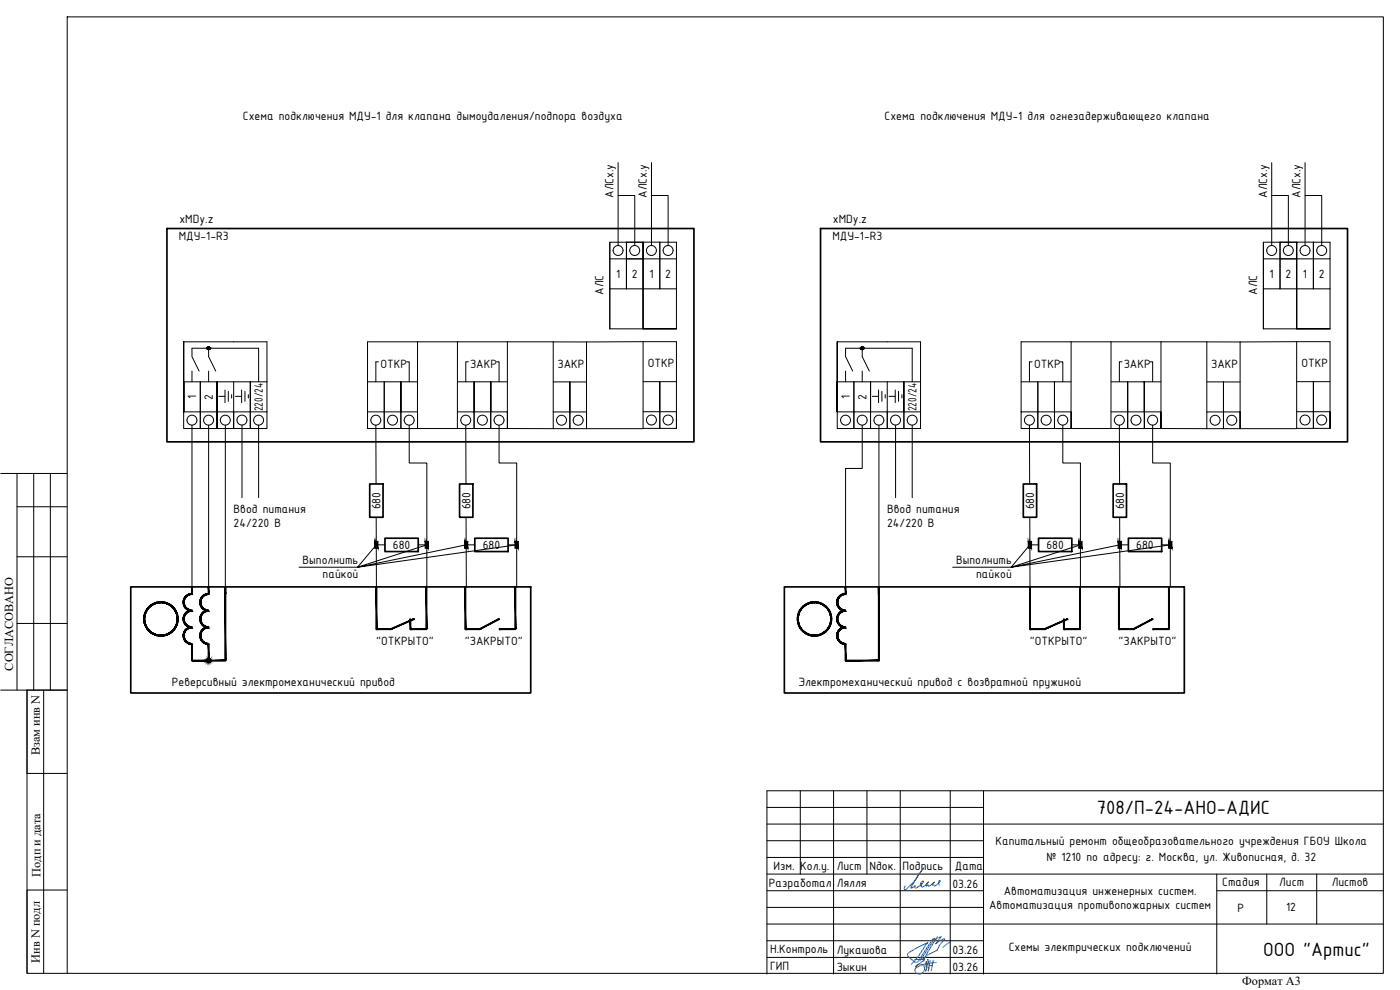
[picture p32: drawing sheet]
<svg xmlns="http://www.w3.org/2000/svg" width="420mm" height="297mm" viewBox="0 0 420 297" stroke-linecap="round" stroke-linejoin="round" font-family="sans-serif">
<defs><g id="words">
<g font-size="6.2">
<text x="329.2" y="244.3">708/П-24-АНО-АДИС</text>
<text x="379.1" y="287">ООО &quot;Артис&quot;</text>
</g>
<g font-size="3.9">
<text x="72.9" y="36">Схема подключения МДУ-1 для клапана дымоудаления/подпора воздуха</text>
<text x="265.5" y="36">Схема подключения МДУ-1 для огнезадерживающего клапана</text>
<text x="184.1" y="59.4" transform="rotate(-90 184.1 59.4)">АЛСx.y</text>
<text x="194.1" y="59.4" transform="rotate(-90 194.1 59.4)">АЛСx.y</text>
<text x="380.3" y="59.4" transform="rotate(-90 380.3 59.4)">АЛСx.y</text>
<text x="390.2" y="59.4" transform="rotate(-90 390.2 59.4)">АЛСx.y</text>
<text x="53.7" y="71.9">МДУ-1-R3</text>
<text x="53.8" y="67">xMDy.z</text>
<text x="249.8" y="71.9">МДУ-1-R3</text>
<text x="250" y="67">xMDy.z</text>
<text x="184.9" y="83.4">1</text>
<text x="189.6" y="83.4">2</text>
<text x="194.9" y="83.4">1</text>
<text x="199.6" y="83.4">2</text>
<text x="381" y="83.4">1</text>
<text x="385.8" y="83.4">2</text>
<text x="391" y="83.4">1</text>
<text x="395.8" y="83.4">2</text>
<text x="181.1" y="88.5" transform="rotate(-90 181.1 88.5)">АЛС</text>
<text x="377.3" y="88.5" transform="rotate(-90 377.3 88.5)">АЛС</text>
<text x="114.2" y="110.3">ОТКР</text>
<text x="141.1" y="110.3">ЗАКР</text>
<text x="167.3" y="110.3">ЗАКР</text>
<text x="194.4" y="110.3">ОТКР</text>
<text x="310.4" y="110.3">ОТКР</text>
<text x="337.2" y="110.3">ЗАКР</text>
<text x="363.5" y="110.3">ЗАКР</text>
<text x="390.6" y="110.3">ОТКР</text>
<text x="58.9" y="119.7" transform="rotate(-90 58.9 119.7)">1</text>
<text x="63.9" y="119.9" transform="rotate(-90 63.9 119.9)">2</text>
<text x="255" y="119.7" transform="rotate(-90 255 119.7)">1</text>
<text x="260" y="119.9" transform="rotate(-90 260 119.9)">2</text>
<text x="78.9" y="123.4" transform="rotate(-90 78.9 123.4)">220/24</text>
<text x="275" y="123.4" transform="rotate(-90 275 123.4)">220/24</text>
<text x="70.1" y="154">Ввод питания</text>
<text x="114.2" y="152.8" transform="rotate(-90 114.2 152.8)">680</text>
<text x="141.2" y="152.8" transform="rotate(-90 141.2 152.8)">680</text>
<text x="266.2" y="154">Ввод питания</text>
<text x="310.3" y="152.8" transform="rotate(-90 310.3 152.8)">680</text>
<text x="337.3" y="152.8" transform="rotate(-90 337.3 152.8)">680</text>
<text x="70.1" y="158.2">24/220 В</text>
<text x="266.2" y="158.2">24/220 В</text>
<text x="117.9" y="164.7">680</text>
<text x="144.9" y="164.7">680</text>
<text x="314" y="164.7">680</text>
<text x="341" y="164.7">680</text>
<text x="90.8" y="169.3">Выполнить</text>
<text x="96.8" y="173.4">пайкой</text>
<text x="286.9" y="169.3">Выполнить</text>
<text x="292.9" y="173.4">пайкой</text>
<text x="112.9" y="193.6">&quot;ОТКРЫТО&quot;</text>
<text x="139.5" y="193.6">&quot;ЗАКРЫТО&quot;</text>
<text x="309.1" y="193.6">&quot;ОТКРЫТО&quot;</text>
<text x="335.7" y="193.6">&quot;ЗАКРЫТО&quot;</text>
<text x="51.6" y="205.9">Реверсивный электромеханический привод</text>
<text x="239.6" y="205.9">Электромеханический привод с возвратной пружиной</text>
<text x="298.7" y="253.4">Капитальный ремонт общеобразовательного учреждения ГБОУ Школа</text>
<text x="232.2" y="260.9">Изм. Кол.у.</text>
<text x="251.1" y="260.9">Лист</text>
<text x="260.9" y="260.9">Nдок.</text>
<text x="270.8" y="260.9">Подпись</text>
<text x="286.6" y="260.9">Дата</text>
<text x="314" y="258.4">№ 1210 по адресу: г. Москва, ул. Живописная, д. 32</text>
<text x="230.8" y="266.1">Разработал</text>
<text x="251.1" y="266">Лялля</text>
<text x="285.8" y="266.3">03.26</text>
<text x="301.2" y="268.5">Автоматизация инженерных систем.</text>
<text x="366.8" y="265.9">Стадия</text>
<text x="383.9" y="265.9">Лист</text>
<text x="399.7" y="265.9">Листов</text>
<text x="296.9" y="272.7">Автоматизация противопожарных систем</text>
<text x="371.4" y="273.7">Р</text>
<text x="386" y="273.2">12</text>
<text x="231.1" y="286.1">Н.Контроль</text>
<text x="251.1" y="286.2">Лукашова</text>
<text x="285.8" y="286.3">03.26</text>
<text x="302.7" y="285.4">Схемы электрических подключений</text>
<text x="231.1" y="291.1">ГИП</text>
<text x="251.1" y="291.2">Зыкин</text>
<text x="285.8" y="291.3">03.26</text>
</g>
<g font-size="3.7">
<text x="4" y="201.2" transform="rotate(-90 4 201.2)">СОГЛАСОВАНО</text>
<text x="11.9" y="226.6" transform="rotate(-90 11.9 226.6)">Взам инв N</text>
<text x="12.1" y="263" transform="rotate(-90 12.1 263)">Подп и дата</text>
<text x="11.9" y="288.8" transform="rotate(-90 11.9 288.8)">Инв N подл</text>
<text x="372.8" y="295.6">Формат А3</text>
</g>
</g></defs>
<!-- layer: 0 -->
<g fill="#000" stroke="#000" stroke-width=".3">
<path d="M62.5 104.1h.2zM62.5 104.9h.2zM258.7 104.1h.1zM258.7 104.9h.1z"/>
<path d="M62.5 104.1h.2zM62.5 104.1h.2z"/>
<path d="M62.5 104.1h.3zM62.4 104.1h.4z"/>
<path d="M62.5 104.9h.2zM62.5 104.9h.2z"/>
<path d="M62.4 104.1h.4zM62.4 104.1h.4z"/>
<path d="M62.4 104.9h.4zM62.4 104.9h.3z"/>
<path d="M62.4 104.1l.4 .1zM62.4 104.2h.4z"/>
<path d="M62.4 104.8h.4zM62.4 104.8l.4 .1z"/>
<path d="M62.4 104.2h.5zM62.3 104.2h.6z"/>
<path d="M62.4 104.8h.4zM62.4 104.8h.4z"/>
<path d="M62.3 104.2h.6zM62.3 104.2h.6z"/>
<path d="M62.3 104.8h.6zM62.3 104.8h.5z"/>
<path d="M62.3 104.2l.6 .1zM62.3 104.2l.6 .1z"/>
<path d="M62.3 104.8h.6zM62.3 104.8h.6z"/>
<path d="M62.3 104.3h.6zM62.3 104.3h.6z"/>
<path d="M62.3 104.7h.6zM62.3 104.7l.6 .1z"/>
<path d="M62.3 104.3h.7zM62.3 104.3h.7z"/>
<path d="M62.3 104.7h.6zM62.3 104.7h.6z"/>
<path d="M62.3 104.3l.7 .1zM62.3 104.3l.7 .1z"/>
<path d="M62.3 104.7h.7zM62.3 104.7h.6z"/>
<path d="M62.2 104.4h.8zM62.2 104.4h.8z"/>
<path d="M62.2 104.4h.8zM62.2 104.4h.8z"/>
<path d="M62.2 104.6h.8zM62.2 104.6h.8z"/>
<path d="M62.2 104.6h.8zM62.2 104.6l.8 .1z"/>
<path d="M62.2 104.4l.8 .1zM62.2 104.4l.8 .1z"/>
<path d="M62.2 104.5h.8zM62.2 104.5h.8z"/>
<path d="M62.2 104.5h.8zM62.2 104.5l.8 .1z"/>
<path d="M258.7 104.1h.2zM258.6 104.1h.3z"/>
<path d="M258.6 104.1h.3zM258.6 104.1h.3z"/>
<path d="M258.6 104.9h.3zM258.6 104.9h.2z"/>
<path d="M258.6 104.1h.4zM258.6 104.1h.4z"/>
<path d="M258.6 104.9h.3zM258.6 104.9h.3z"/>
<path d="M258.6 104.1l.4 .1zM258.6 104.1l.4 .1z"/>
<path d="M258.6 104.8h.4zM258.6 104.8l.3 .1z"/>
<path d="M258.5 104.2h.5zM258.5 104.2h.5z"/>
<path d="M258.5 104.8h.5zM258.5 104.8h.5z"/>
<path d="M258.5 104.2h.6zM258.5 104.2h.6z"/>
<path d="M258.5 104.8h.5zM258.5 104.8h.5z"/>
<path d="M258.5 104.2l.6 .1zM258.5 104.2l.6 .1z"/>
<path d="M258.5 104.8h.6zM258.5 104.8h.5z"/>
<path d="M258.4 104.3h.7zM258.4 104.3h.7z"/>
<path d="M258.4 104.7h.7zM258.4 104.7l.7 .1z"/>
<path d="M258.4 104.3h.7zM258.4 104.3h.7z"/>
<path d="M258.4 104.7h.7zM258.4 104.7h.7z"/>
<path d="M258.4 104.3l.7 .1zM258.4 104.3l.7 .1z"/>
<path d="M258.4 104.7h.7zM258.4 104.7h.7z"/>
<path d="M258.4 104.4h.7zM258.4 104.4h.7z"/>
<path d="M258.4 104.4h.8zM258.4 104.4h.8z"/>
<path d="M258.4 104.6h.7zM258.4 104.6h.7z"/>
<path d="M258.4 104.6h.7zM258.4 104.6l.7 .1z"/>
<path d="M258.4 104.4l.8 .1zM258.4 104.4l.8 .1z"/>
<path d="M258.4 104.5h.8zM258.4 104.5h.8z"/>
<path d="M258.4 104.5h.8zM258.4 104.5l.7 .1z"/>
<path d="M57.2 178.1h.4v.3zM57.2 178.1v.3h.4zM56.7 178.2l.5-.1v.3zM56.7 178.2l.1 .3 .4-.1zM56.3 178.4l.4-.2 .1 .3zM56.3 178.4l.2 .3 .3-.2zM55.9 178.7l.4-.3 .2 .3zM55.9 178.7l.2 .2 .4-.2zM55.9 178.7l.2 .2-.5 .1zM55.6 179l.2 .2 .3-.3zM55.6 179l.2 .2-.5 .2zM55.3 179.4l.3 .1 .2-.3zM55.3 179.4l.3 .1-.5 .3zM55.1 179.8l.3 .1 .2-.4zM55.1 179.8l.3 .1-.4 .3zM55 180.2l.3 .1 .1-.4zM55 180.2l.3 .1-.3 .4zM55.3 180.3l-.3 .4h.3zM55 180.7h.3l-.3 .5zM55.3 180.7l-.3 .5 .3-.1zM55 181.2l.3-.1-.2 .5zM55.3 181.1l-.2 .5 .3-.1zM55.1 181.6l.3-.1-.1 .5zM55.4 181.5l-.1 .5 .3-.1zM55.3 182l.3-.1v.5zM55.6 181.9v.5l.2-.2zM55.6 182.4l.2-.2 .1 .5zM55.8 182.2l.1 .5 .2-.2zM56.1 182.5l.2 .5-.4-.3zM56.1 182.5l.2 .5 .2-.3zM56.5 182.7l.2 .5-.4-.2zM56.5 182.7l.2 .5 .1-.3zM56.8 182.9l.4 .4-.5-.1zM56.8 182.9l.4 .4v-.3zM57.2 183l.4 .4-.4-.1zM57.2 183l.4 .4v-.3z"/>
<path d="M57.5 176.1l.3 2.1v-2.1zM57.5 176.1l.3 2.1h-.3z"/>
<path d="M62.2 178.1h.4v.3zM62.2 178.1v.3h.4zM61.7 178.2l.5-.1v.3zM61.7 178.2l.1 .3 .4-.1zM61.3 178.4l.4-.2 .1 .3zM61.3 178.4l.1 .3 .4-.2zM60.9 178.7l.4-.3 .1 .3zM60.9 178.7l.2 .2 .3-.2zM60.9 178.7l.2 .2-.5 .1zM60.6 179l.2 .2 .3-.3zM60.6 179l.2 .2-.5 .2zM60.3 179.4l.3 .1 .2-.3zM60.3 179.4l.3 .1-.5 .3zM60.1 179.8l.3 .1 .2-.4zM60.1 179.8l.3 .1-.4 .3zM60 180.2l.3 .1 .1-.4zM60 180.2l.3 .1-.3 .4zM60.3 180.3l-.3 .4h.3zM60 180.7h.3l-.3 .5zM60.3 180.7l-.3 .5 .3-.1zM60 181.2l.3-.1-.2 .5zM60.3 181.1l-.2 .5 .3-.1zM60.1 181.6l.3-.1-.1 .5zM60.4 181.5l-.1 .5 .3-.1zM60.3 182l.3-.1v.5zM60.6 181.9v.5l.2-.2zM60.6 182.4l.2-.2 .1 .5zM60.8 182.2l.1 .5 .2-.2zM61.1 182.5l.2 .5-.4-.3zM61.1 182.5l.2 .5 .1-.3zM61.4 182.7l.3 .5-.4-.2zM61.4 182.7l.3 .5 .1-.3zM61.8 182.9l.4 .4-.5-.1zM61.8 182.9l.4 .4v-.3zM62.2 183l.4 .4-.4-.1zM62.2 183l.4 .4v-.3z"/>
<path d="M62.5 176.1l.3 2.1v-2.1zM62.5 176.1l.3 2.1h-.3z"/>
<path d="M67.5 176.1l.3 2.1v-2.1zM67.5 176.1l.3 2.1h-.3z"/>
<path d="M67.5 176.1l.3 22.1v-22.1zM67.5 176.1l.3 22.1h-.3z"/>
<path d="M112.8 176.1l.3 12.7v-12.7zM112.8 176.1l.3 12.7h-.3z"/>
<path d="M139.5 176.1l.3 12.7v-12.7zM139.5 176.1l.3 12.7h-.3z"/>
<path d="M253.3 178.1h.5v.3zM253.3 178.1l.1 .3h.4zM252.9 178.2l.4-.1 .1 .3zM252.9 178.2l.1 .3 .4-.1zM252.4 178.4l.5-.2 .1 .3zM252.4 178.4l.2 .3 .4-.2zM252.1 178.7l.3-.3 .2 .3zM252.1 178.7l.2 .2 .3-.2zM252.1 178.7l.2 .2-.6 .1zM251.7 179l.3 .2 .3-.3zM251.7 179l.3 .2-.5 .2zM251.5 179.4l.2 .1 .3-.3zM251.5 179.4l.2 .1-.4 .3zM251.3 179.8l.3 .1 .1-.4zM251.3 179.8l.3 .1-.4 .3zM251.2 180.2l.3 .1 .1-.4zM251.2 180.2l.3 .1-.4 .4zM251.5 180.3l-.4 .4h.3zM251.1 180.7h.3l-.2 .5zM251.4 180.7l-.2 .5 .3-.1zM251.2 181.2l.3-.1-.2 .5zM251.5 181.1l-.2 .5 .3-.1zM251.3 181.6l.3-.1-.1 .5zM251.6 181.5l-.1 .5 .2-.1zM251.5 182l.2-.1v.5zM251.7 181.9v.5l.3-.2zM251.7 182.4l.3-.2 .1 .5zM252 182.2l.1 .5 .2-.2zM252.3 182.5l.1 .5-.3-.3zM252.3 182.5l.1 .5 .2-.3zM252.6 182.7l.3 .5-.5-.2zM252.6 182.7l.3 .5 .1-.3zM253 182.9l.3 .4-.4-.1zM253 182.9l.3 .4 .1-.3zM253.4 183l.4 .4-.5-.1zM253.4 183l.4 .4v-.3z"/>
<path d="M253.6 176.1l.3 2.1v-2.1zM253.6 176.1l.3 2.1h-.3z"/>
<path d="M263.6 176.1l.3 2.1v-2.1zM263.6 176.1l.3 2.1h-.3z"/>
<path d="M263.6 176.1l.3 22.1v-22.1zM263.6 176.1l.3 22.1h-.3z"/>
<path d="M309 176.1l.3 12.7v-12.7zM309 176.1l.3 12.7h-.3z"/>
<path d="M335.7 176.1l.3 12.7v-12.7zM335.7 176.1l.3 12.7h-.3z"/>
<path d="M53.4 185.7v.6h-.3zM53.1 185.7v.6l.3-.6zM53.4 185.1v.6h-.3zM53.1 185.1v.6l.3-.6zM53.3 184.5l.1 .6h-.3zM53 184.6l.1 .5 .2-.6zM53.1 183.9l.2 .6-.3 .1zM52.8 184l.2 .6 .1-.7zM52.9 183.3l.2 .6-.3 .1zM52.6 183.5l.2 .5 .1-.7zM52.5 182.8l.4 .5-.3 .2zM52.3 183l.3 .5-.1-.7zM52.2 182.3l.3 .5-.2 .2zM51.9 182.5l.4 .5-.1-.7zM51.7 181.8l.5 .5-.3 .2zM51.7 181.8l-.2 .3 .4 .4zM51.2 181.5l.5 .3-.2 .3zM51.2 181.5l-.1 .2 .4 .4zM50.7 181.2l.5 .3-.1 .2zM50.7 181.2l-.2 .2 .6 .3zM50.1 180.9l.6 .3-.2 .2zM50.1 180.9l-.1 .3 .5 .2zM49.5 180.7l.6 .2-.1 .3zM49.5 180.7l-.1 .3 .6 .2zM48.9 180.6l.6 .1-.1 .3zM48.9 180.6v.3l.5 .1zM48.3 180.6h.6v.3zM48.3 180.6v.3h.6zM47.7 180.6h.6v.3zM47.7 180.6v.3h.6zM47.1 180.7l.6-.1v.3zM47.1 180.7v.3l.6-.1zM46.5 180.9l.6-.2v.3zM46.5 180.9l.1 .3 .5-.2zM45.9 181.2l.6-.3 .1 .3zM45.9 181.2l.1 .2 .6-.2zM45.4 181.5l.5-.3 .1 .2zM45.4 181.5l.1 .2 .5-.3zM44.9 181.8l.5-.3 .1 .2zM44.9 181.8l.2 .3 .4-.4zM44.9 181.8l.2 .3-.7 .2zM44.4 182.3l.3 .2 .4-.4zM44.4 182.3l.3 .2-.7 .3zM44 182.8l.3 .2 .4-.5zM44 182.8l.3 .2-.6 .3zM43.7 183.3l.3 .2 .3-.5zM43.7 183.3l.3 .2-.5 .4zM43.5 183.9l.3 .1 .2-.5zM43.5 183.9l.3 .1-.5 .5zM43.8 184l-.5 .5 .3 .1zM43.3 184.5l.3 .1-.4 .5zM43.6 184.6l-.4 .5h.3zM43.2 185.1h.3l-.4 .6zM43.5 185.1l-.4 .6h.3zM43.1 185.7h.3l-.2 .6zM43.4 185.7l-.2 .6h.3zM43.2 186.3h.3l-.2 .7zM43.5 186.3l-.2 .7 .3-.1zM43.3 187l.3-.1-.1 .6zM43.6 186.9l-.1 .6 .3-.1zM43.5 187.5l.3-.1-.1 .7zM43.8 187.4l-.1 .7 .3-.1zM43.7 188.1l.3-.1v.6zM44 188v.6l.3-.1zM44 188.6l.3-.1 .1 .6zM44.3 188.5l.1 .6 .3-.2zM44.4 189.1l.3-.2 .2 .7zM44.7 188.9l.2 .7 .2-.3zM45.1 189.3l.3 .7-.5-.4zM45.1 189.3l.3 .7 .1-.3zM45.5 189.7l.4 .6-.5-.3zM45.5 189.7l.4 .6 .1-.3zM46 190l.5 .5-.6-.2zM46 190l.5 .5 .1-.2zM46.6 190.3l.5 .4-.6-.2zM46.6 190.3l.5 .4v-.3zM47.1 190.4l.6 .4-.6-.1zM47.1 190.4l.6 .4v-.3zM47.7 190.5l.6 .4-.6-.1zM47.7 190.5l.6 .4v-.4zM48.3 190.5l.6 .3-.6 .1zM48.3 190.5l.6 .3v-.3zM48.9 190.5l.6 .2-.6 .1zM48.9 190.5l.6 .2-.1-.3zM49.4 190.4l.7 .1-.6 .2zM49.4 190.4l.7 .1-.1-.2zM50 190.3h.7l-.6 .2zM50 190.3h.7l-.2-.3zM50.5 190h.7l-.5 .3zM50.5 190h.7l-.1-.3zM51.1 189.7l.6-.1-.5 .4zM51.1 189.7l.6-.1-.2-.3zM51.5 189.3l.7-.2-.5 .5zM51.9 188.9l-.4 .4 .7-.2zM51.9 188.9l.6-.3-.3 .5zM52.3 188.5l-.4 .4 .6-.3zM52.3 188.5l.6-.4-.4 .5zM52.6 188l-.3 .5 .6-.4zM52.6 188l.5-.5-.2 .6zM52.8 187.4l-.2 .6 .5-.5zM53.3 187l-.2 .5-.3-.1zM53 186.9l-.2 .5 .5-.4zM53.4 186.3l-.1 .7-.3-.1zM53.1 186.3l-.1 .6 .4-.6z"/>
<path d="M57.2 183.1h.4v.3zM57.2 183.1v.3h.4zM56.7 183.2l.5-.1v.3zM56.7 183.2l.1 .3 .4-.1zM56.3 183.4l.4-.2 .1 .3zM56.3 183.4l.2 .3 .3-.2zM55.9 183.7l.4-.3 .2 .3zM55.9 183.7l.2 .2 .4-.2zM55.9 183.7l.2 .2-.5 .1zM55.6 184l.2 .2 .3-.3zM55.6 184l.2 .2-.5 .2zM55.3 184.4l.3 .1 .2-.3zM55.3 184.4l.3 .1-.5 .3zM55.1 184.8l.3 .1 .2-.4zM55.1 184.8l.3 .1-.4 .4zM55 185.3h.3l.1-.4zM55 185.3h.3l-.3 .4zM55.3 185.3l-.3 .4h.3zM55 185.7h.3l-.3 .5zM55.3 185.7l-.3 .5 .3-.1zM55 186.2l.3-.1-.2 .5zM55.3 186.1l-.2 .5 .3-.1zM55.1 186.6l.3-.1-.1 .5zM55.4 186.5l-.1 .5 .3-.1zM55.3 187l.3-.1v.5zM55.6 186.9v.5l.2-.2zM55.6 187.4l.2-.2 .1 .5zM55.8 187.2l.1 .5 .2-.2zM56.1 187.5l.2 .5-.4-.3zM56.1 187.5l.2 .5 .2-.2zM56.5 187.8l.2 .4-.4-.2zM56.5 187.8l.2 .4 .1-.3zM56.8 187.9l.4 .4-.5-.1zM56.8 187.9l.4 .4v-.3zM57.2 188l.4 .4-.4-.1zM57.2 188l.4 .4v-.3z"/>
<path d="M57.2 188.1h.4v.3zM57.2 188.1v.3h.4zM56.7 188.2l.5-.1v.3zM56.7 188.2l.1 .3 .4-.1zM56.3 188.4l.4-.2 .1 .3zM56.3 188.4l.2 .3 .3-.2zM55.9 188.7l.4-.3 .2 .3zM55.9 188.7l.2 .2 .4-.2zM55.6 189l.3-.3 .2 .2zM55.6 189l.2 .2 .3-.3zM55.6 189l.2 .2-.5 .2zM55.3 189.4l.3 .1 .2-.3zM55.3 189.4l.3 .1-.5 .3zM55.1 189.8l.3 .1 .2-.4zM55.1 189.8l.3 .1-.4 .4zM55 190.3h.3l.1-.4zM55 190.3h.3l-.3 .4zM55.3 190.3l-.3 .4h.3zM55 190.7h.3l-.3 .5zM55.3 190.7l-.3 .5 .3-.1zM55 191.2l.3-.1-.2 .5zM55.3 191.1l-.2 .5 .3-.1zM55.1 191.6l.3-.1-.1 .5zM55.4 191.5l-.1 .5 .3-.1zM55.3 192l.3-.1v.5zM55.6 191.9v.5l.2-.2zM55.6 192.4l.2-.2 .1 .5zM55.8 192.2l.1 .5 .2-.2zM56.1 192.5l.2 .5-.4-.3zM56.1 192.5l.2 .5 .2-.2zM56.5 192.8l.2 .4-.4-.2zM56.5 192.8l.2 .4 .1-.3zM56.8 192.9l.4 .4-.5-.1zM56.8 192.9l.4 .4v-.3zM57.2 193l.4 .4-.4-.1zM57.2 193l.4 .4v-.3z"/>
<path d="M57.6 198.1v.3l10-.3zM57.6 198.4l10-.3v.3z"/>
<path d="M57.5 193.2l.3 5v-5zM57.5 193.2l.3 5h-.3z"/>
<path d="M62.2 183.1h.4v.3zM62.2 183.1v.3h.4zM61.7 183.2l.5-.1v.3zM61.7 183.2l.1 .3 .4-.1zM61.3 183.4l.4-.2 .1 .3zM61.3 183.4l.1 .3 .4-.2zM60.9 183.7l.4-.3 .1 .3zM60.9 183.7l.2 .2 .3-.2zM60.9 183.7l.2 .2-.5 .1zM60.6 184l.2 .2 .3-.3zM60.6 184l.2 .2-.5 .2zM60.3 184.4l.3 .1 .2-.3zM60.3 184.4l.3 .1-.5 .3zM60.1 184.8l.3 .1 .2-.4zM60.1 184.8l.3 .1-.4 .4zM60 185.3h.3l.1-.4zM60 185.3h.3l-.3 .4zM60.3 185.3l-.3 .4h.3zM60 185.7h.3l-.3 .5zM60.3 185.7l-.3 .5 .3-.1zM60 186.2l.3-.1-.2 .5zM60.3 186.1l-.2 .5 .3-.1zM60.1 186.6l.3-.1-.1 .5zM60.4 186.5l-.1 .5 .3-.1zM60.3 187l.3-.1v.5zM60.6 186.9v.5l.2-.2zM60.6 187.4l.2-.2 .1 .5zM60.8 187.2l.1 .5 .2-.2zM61.1 187.5l.2 .5-.4-.3zM61.1 187.5l.2 .5 .1-.2zM61.4 187.8l.3 .4-.4-.2zM61.4 187.8l.3 .4 .1-.3zM61.8 187.9l.4 .4-.5-.1zM61.8 187.9l.4 .4v-.3zM62.2 188l.4 .4-.4-.1zM62.2 188l.4 .4v-.3z"/>
<path d="M62.2 188.1h.4v.3zM62.2 188.1v.3h.4zM61.7 188.2l.5-.1v.3zM61.7 188.2l.1 .3 .4-.1zM61.3 188.4l.4-.2 .1 .3zM61.3 188.4l.1 .3 .4-.2zM60.9 188.7l.4-.3 .1 .3zM60.9 188.7l.2 .2 .3-.2zM60.6 189l.3-.3 .2 .2zM60.6 189l.2 .2 .3-.3zM60.6 189l.2 .2-.5 .2zM60.3 189.4l.3 .1 .2-.3zM60.3 189.4l.3 .1-.5 .3zM60.1 189.8l.3 .1 .2-.4zM60.1 189.8l.3 .1-.4 .4zM60 190.3h.3l.1-.4zM60 190.3h.3l-.3 .4zM60.3 190.3l-.3 .4h.3zM60 190.7h.3l-.3 .5zM60.3 190.7l-.3 .5 .3-.1zM60 191.2l.3-.1-.2 .5zM60.3 191.1l-.2 .5 .3-.1zM60.1 191.6l.3-.1-.1 .5zM60.4 191.5l-.1 .5 .3-.1zM60.3 192l.3-.1v.5zM60.6 191.9v.5l.2-.2zM60.6 192.4l.2-.2 .1 .5zM60.8 192.2l.1 .5 .2-.2zM61.1 192.5l.2 .5-.4-.3zM61.1 192.5l.2 .5 .1-.2zM61.4 192.8l.3 .4-.4-.2zM61.4 192.8l.3 .4 .1-.3zM61.8 192.9l.4 .4-.5-.1zM61.8 192.9l.4 .4v-.3zM62.2 193l.4 .4-.4-.1zM62.2 193l.4 .4v-.3z"/>
<path d="M62.5 197.8h.2zM62.5 197.8h.2z"/>
<path d="M62.5 197.8l.3 .1zM62.5 197.9h.3z"/>
<path d="M62.5 198.6h.2zM62.5 198.6h.2z"/>
<path d="M62.5 193.2l.3 5v-5zM62.5 193.2l.3 5h-.3z"/>
<path d="M62.5 197.9h.3zM62.4 197.9h.4z"/>
<path d="M62.5 198.6h.3zM62.5 198.6h.2z"/>
<path d="M62.4 197.9h.5zM62.4 197.9h.5z"/>
<path d="M62.4 198.6h.4zM62.4 198.6h.4z"/>
<path d="M62.4 197.9h.5zM62.4 197.9h.5z"/>
<path d="M62.4 198.5h.5zM62.4 198.5l.4 .1z"/>
<path d="M62.4 197.9h.5zM62.3 197.9h.6z"/>
<path d="M62.4 198.5h.5zM62.4 198.5h.5z"/>
<path d="M62.3 197.9l.6 .1zM62.3 197.9l.6 .1z"/>
<path d="M62.3 198.5h.6zM62.3 198.5h.6z"/>
<path d="M62.3 198h.7zM62.3 198h.7z"/>
<path d="M62.3 198.4h.6zM62.3 198.4l.6 .1z"/>
<path d="M62.3 198h.7zM62.3 198h.7z"/>
<path d="M62.3 198.4h.7zM62.3 198.4h.6z"/>
<path d="M62.3 198l.7 .1zM62.3 198l.7 .1z"/>
<path d="M62.3 198.1h.7zM62.3 198.1h.7z"/>
<path d="M62.3 198.3l.7 .1zM62.3 198.3l.7 .1z"/>
<path d="M62.3 198.4h.7zM62.3 198.4h.7z"/>
<path d="M62.2 198.1l.8 .1zM62.2 198.1l.8 .1z"/>
<path d="M62.2 198.2h.8zM62.2 198.2h.8z"/>
<path d="M62.2 198.2l.8 .1zM62.2 198.2l.8 .1z"/>
<path d="M62.2 198.3h.8zM62.2 198.3h.8z"/>
<path d="M62.2 198.3h.8zM62.2 198.3h.8z"/>
<path d="M62.8 198.3l.4-.1-.1 .2zM62.9 198.2h.3zM62.9 198.2l.2-.2 .1 .2zM62.8 198.1l.3-.1zM63 197.8l.1 .2-.3 .1zM63 197.8l-.2 .3zM62.8 197.7l.2 .1-.2 .2zM62.8 197.7v.3zM62.6 197.7h.2l-.1 .3zM62.6 197.7l.1 .3zM62.4 197.7h.2v.3zM62.4 197.7l.2 .3zM62.2 197.8l.2-.1 .1 .3zM62.2 197.8l.3 .2zM62.2 197.8l.2 .2h-.3zM62.1 198h.3zM62.1 198l.3 .1-.3 .1zM62.1 198.2l.3-.1zM62.1 198.2h.3l-.3 .2zM62.1 198.4l.3-.2zM62.1 198.4l.3-.1-.2 .3zM62.4 198.3l-.2 .3zM62.2 198.6l.2-.2v.3zM62.4 198.4v.3zM62.5 198.4l.1 .4-.2-.1zM62.5 198.4l.1 .4zM62.6 198.5l.2 .2-.2 .1zM62.6 198.5l.2 .2zM62.7 198.4l.3 .2-.2 .1zM62.7 198.4l.3 .2zM62.8 198.4h.3l-.1 .2zM62.8 198.3l.3 .1z"/>
<path d="M113 188.6v.3l4.3-.3zM113 188.9l4.3-.3v.3z"/>
<path d="M117.2 188.6l.1 .3 7-3.3zM117.3 188.9l7-3.3 .1 .3z"/>
<path d="M123.1 188.6v.3l4.9-.3zM123.1 188.9l4.9-.3v.3z"/>
<path d="M123 185.7l.3 3.1v-3.1zM123 185.7l.3 3.1h-.3z"/>
<path d="M127.8 176.1v12.7h.3zM127.8 176.1h.3v12.7z"/>
<path d="M139.7 188.6v.3l4.3-.3zM139.7 188.9l4.3-.3v.3z"/>
<path d="M143.9 188.6l.1 .3 5.8-3.3zM144 188.9l5.8-3.3 .1 .3z"/>
<path d="M149.8 188.6v.3l4.9-.3zM149.8 188.9l4.9-.3v.3z"/>
<path d="M154.5 176.1v12.7h.3zM154.5 176.1h.3v12.7z"/>
<path d="M249.6 185.7v.6h-.3zM249.3 185.7v.6l.3-.6zM249.6 185.1v.6h-.3zM249.3 185.1v.6l.3-.6zM249.4 184.5l.2 .6h-.3zM249.2 184.6l.1 .5 .1-.6zM249.3 183.9l.1 .6-.2 .1zM249 184l.2 .6 .1-.7zM249 183.3l.3 .6-.3 .1zM248.7 183.5l.3 .5v-.7zM248.7 182.8l.3 .5-.3 .2zM248.4 183l.3 .5v-.7zM248.3 182.3l.4 .5-.3 .2zM248.1 182.5l.3 .5-.1-.7zM247.9 181.8l.4 .5-.2 .2zM247.9 181.8l-.2 .3 .4 .4zM247.4 181.5l.5 .3-.2 .3zM247.4 181.5l-.2 .2 .5 .4zM246.8 181.2l.6 .3-.2 .2zM246.8 181.2l-.1 .2 .5 .3zM246.3 180.9l.5 .3-.1 .2zM246.3 180.9l-.1 .3 .5 .2zM245.7 180.7l.6 .2-.1 .3zM245.7 180.7l-.1 .3 .6 .2zM245.1 180.6l.6 .1-.1 .3zM245.1 180.6l-.1 .3 .6 .1zM244.4 180.6h.7l-.1 .3zM244.4 180.6v.3h.6zM243.8 180.6h.6v.3zM243.8 180.6l.1 .3h.5zM243.2 180.7l.6-.1 .1 .3zM243.2 180.7l.1 .3 .6-.1zM242.6 180.9l.6-.2 .1 .3zM242.6 180.9l.1 .3 .6-.2zM242 181.2l.6-.3 .1 .3zM242 181.2l.2 .2 .5-.2zM241.5 181.5l.5-.3 .2 .2zM241.5 181.5l.2 .2 .5-.3zM241 181.8l.5-.3 .2 .2zM241 181.8l.2 .3 .5-.4zM241 181.8l.2 .3-.6 .2zM240.6 182.3l.2 .2 .4-.4zM240.6 182.3l.2 .2-.6 .3zM240.2 182.8l.3 .2 .3-.5zM240.2 182.8l.3 .2-.6 .3zM239.9 183.3l.2 .2 .4-.5zM239.9 183.3l.2 .2-.5 .4zM239.6 183.9l.3 .1 .2-.5zM239.6 183.9l.3 .1-.5 .5zM239.9 184l-.5 .5 .3 .1zM239.4 184.5l.3 .1-.4 .5zM239.7 184.6l-.4 .5h.3zM239.3 185.1h.3l-.3 .6zM239.6 185.1l-.3 .6h.3zM239.3 185.7h.3l-.3 .6zM239.6 185.7l-.3 .6h.3zM239.3 186.3h.3l-.2 .7zM239.6 186.3l-.2 .7 .3-.1zM239.4 187l.3-.1-.1 .6zM239.7 186.9l-.1 .6 .3-.1zM239.6 187.5l.3-.1v.7zM239.9 187.4v.7l.2-.1zM239.9 188.1l.2-.1 .1 .6zM240.1 188l.1 .6 .3-.1zM240.2 188.6l.3-.1 .1 .6zM240.5 188.5l.1 .6 .2-.2zM240.6 189.1l.2-.2 .2 .7zM240.8 188.9l.2 .7 .2-.3zM241.2 189.3l.3 .7-.5-.4zM241.2 189.3l.3 .7 .2-.3zM241.7 189.7l.3 .6-.5-.3zM241.7 189.7l.3 .6 .2-.3zM242.2 190l.4 .5-.6-.2zM242.2 190l.4 .5 .1-.2zM242.7 190.3l.5 .4-.6-.2zM242.7 190.3l.5 .4 .1-.3zM243.3 190.4l.5 .4-.6-.1zM243.3 190.4l.5 .4 .1-.3zM243.9 190.5l.5 .4-.6-.1zM243.9 190.5l.5 .4v-.4zM244.4 190.5l.7 .3-.7 .1zM244.4 190.5l.7 .3-.1-.3zM245 190.5l.7 .2-.6 .1zM245 190.5l.7 .2-.1-.3zM245.6 190.4l.7 .1-.6 .2zM245.6 190.4l.7 .1-.1-.2zM246.2 190.3h.6l-.5 .2zM246.2 190.3h.6l-.1-.3zM246.7 190h.7l-.6 .3zM246.7 190h.7l-.2-.3zM247.2 189.7l.7-.1-.5 .4zM247.2 189.7l.7-.1-.2-.3zM247.7 189.3l.6-.2-.4 .5zM248.1 188.9l-.4 .4 .6-.2zM248.1 188.9l.6-.3-.4 .5zM248.4 188.5l-.3 .4 .6-.3zM248.4 188.5l.6-.4-.3 .5zM248.7 188l-.3 .5 .6-.4zM248.7 188l.6-.5-.3 .6zM249 187.4l-.3 .6 .6-.5zM249.4 187l-.1 .5-.3-.1zM249.2 186.9l-.2 .5 .4-.4zM249.6 186.3l-.2 .7-.2-.1zM249.3 186.3l-.1 .6 .4-.6z"/>
<path d="M253.3 183.1h.5v.3zM253.3 183.1l.1 .3h.4zM252.9 183.2l.4-.1 .1 .3zM252.9 183.2l.1 .3 .4-.1zM252.4 183.4l.5-.2 .1 .3zM252.4 183.4l.2 .3 .4-.2zM252.1 183.7l.3-.3 .2 .3zM252.1 183.7l.2 .2 .3-.2zM252.1 183.7l.2 .2-.6 .1zM251.7 184l.3 .2 .3-.3zM251.7 184l.3 .2-.5 .2zM251.5 184.4l.2 .1 .3-.3zM251.5 184.4l.2 .1-.4 .3zM251.3 184.8l.3 .1 .1-.4zM251.3 184.8l.3 .1-.4 .4zM251.2 185.3h.3l.1-.4zM251.2 185.3h.3l-.4 .4zM251.5 185.3l-.4 .4h.3zM251.1 185.7h.3l-.2 .5zM251.4 185.7l-.2 .5 .3-.1zM251.2 186.2l.3-.1-.2 .5zM251.5 186.1l-.2 .5 .3-.1zM251.3 186.6l.3-.1-.1 .5zM251.6 186.5l-.1 .5 .2-.1zM251.5 187l.2-.1v.5zM251.7 186.9v.5l.3-.2zM251.7 187.4l.3-.2 .1 .5zM252 187.2l.1 .5 .2-.2zM252.3 187.5l.1 .5-.3-.3zM252.3 187.5l.1 .5 .2-.2zM252.6 187.8l.3 .4-.5-.2zM252.6 187.8l.3 .4 .1-.3zM253 187.9l.3 .4-.4-.1zM253 187.9l.3 .4 .1-.3zM253.4 188l.4 .4-.5-.1zM253.4 188l.4 .4v-.3z"/>
<path d="M253.3 188.1h.5v.3zM253.3 188.1l.1 .3h.4zM252.9 188.2l.4-.1 .1 .3zM252.9 188.2l.1 .3 .4-.1zM252.4 188.4l.5-.2 .1 .3zM252.4 188.4l.2 .3 .4-.2zM252.1 188.7l.3-.3 .2 .3zM252.1 188.7l.2 .2 .3-.2zM251.7 189l.4-.3 .2 .2zM251.7 189l.3 .2 .3-.3zM251.7 189l.3 .2-.5 .2zM251.5 189.4l.2 .1 .3-.3zM251.5 189.4l.2 .1-.4 .3zM251.3 189.8l.3 .1 .1-.4zM251.3 189.8l.3 .1-.4 .4zM251.2 190.3h.3l.1-.4zM251.2 190.3h.3l-.4 .4zM251.5 190.3l-.4 .4h.3zM251.1 190.7h.3l-.2 .5zM251.4 190.7l-.2 .5 .3-.1zM251.2 191.2l.3-.1-.2 .5zM251.5 191.1l-.2 .5 .3-.1zM251.3 191.6l.3-.1-.1 .5zM251.6 191.5l-.1 .5 .2-.1zM251.5 192l.2-.1v.5zM251.7 191.9v.5l.3-.2zM251.7 192.4l.3-.2 .1 .5zM252 192.2l.1 .5 .2-.2zM252.3 192.5l.1 .5-.3-.3zM252.3 192.5l.1 .5 .2-.2zM252.6 192.8l.3 .4-.5-.2zM252.6 192.8l.3 .4 .1-.3zM253 192.9l.3 .4-.4-.1zM253 192.9l.3 .4 .1-.3zM253.4 193l.4 .4-.5-.1zM253.4 193l.4 .4v-.3z"/>
<path d="M253.8 198.1v.3l10-.3zM253.8 198.4l10-.3v.3z"/>
<path d="M253.6 193.2l.3 5v-5zM253.6 193.2l.3 5h-.3z"/>
<path d="M309.1 188.6v.3l4.3-.3zM309.1 188.9l4.3-.3v.3z"/>
<path d="M313.4 188.6l.1 .3 6.9-3.3zM313.5 188.9l6.9-3.3 .1 .3z"/>
<path d="M319.3 188.6v.3l4.8-.3zM319.3 188.9l4.8-.3v.3z"/>
<path d="M319.2 185.7l.2 3.1v-3.1zM319.2 185.7l.2 3.1h-.2z"/>
<path d="M324 176.1v12.7h.3zM324 176.1h.3v12.7z"/>
<path d="M335.8 188.6v.3l4.3-.3zM335.8 188.9l4.3-.3v.3z"/>
<path d="M340 188.6l.2 .3 5.7-3.3zM340.2 188.9l5.7-3.3 .2 .3z"/>
<path d="M346 188.6v.3l4.8-.3zM346 188.9l4.8-.3v.3z"/>
<path d="M350.7 176.1v12.7h.3zM350.7 176.1h.3v12.7z"/>
</g>
<path d="M111 145.2h4v10h-4zM137.9 145.2h4v10h-4zM307.1 145.2h4v10h-4zM334.1 145.2h4v10h-4zM115.5 161.5h10v4h-10zM142.5 161.5h10v4h-10zM311.7 161.5h10v4h-10zM338.6 161.5h10v4h-10z" fill="none" stroke="#000" stroke-width=".51"/>
<g fill="none" stroke="#000" stroke-width=".3">
<path d="M20.2 5.1h395v286.9h-395zM.2 142.1h19.9M5.1 142.1v65M5.1 152h15M5.1 167.1h15M5.1 187.1h15M.2 207.1h19.9M8.1 207.1v84.9M13.1 207.1v84.9M8.1 232.1h12M240.2 237.3v25M250.2 237.3v55"/>
<path d="M260.2 237.3v25M270.2 237.3v55M285.2 237.3v55M295.2 237.3v55M415.2 237.3h-185v55M230.2 257.3h65M295.2 247.3h120M20.1 267h-12v25h12.1M230.2 262.3h185M295.2 277.2h120M365.2 262.3v30M365.2 267.3h50"/>
<path d="M380.2 262.3v14.9M395.2 262.3v14.9"/>
</g>
<path d="M10.1 142.1v65M15.1 142.1v65M230.2 252.3h65M230.2 247.3h65M230.2 242.3h65M230.2 272.3h65M230.2 267.3h65M230.2 277.2h65M230.2 287.3h65M230.2 282.3h65" fill="none" stroke="#000" stroke-width=".3"/>
<path d="M50.1 68.6h158.2v64h-158.2zM246.3 68.6h158.1v64h-158.1zM39.2 176.1h120.1v31.8h-120.1zM235.4 176.1h120v31.8h-120z" fill="none" stroke="#000" stroke-width=".51"/>
<!-- layer: 0 -->
<g fill="none" stroke="#000" stroke-width=".3">
<path d="M183 77.7h10M183 72.7v26M188 72.7v14h10v-9h-10v9h-5M188 72.7h-5v26M188 72.7h5M193 72.7v5v-5h5v5h5v-5h-5v14h5M193 72.7v26h10h-20M203 77.7v21M379.2 77.7h9.9M379.2 72.7v26M384.2 72.7v14h10v-9h-10v9h-5M384.2 72.7h-5v26"/>
<path d="M384.2 72.7h4.9M389.1 72.7v5v-5h5.1v5h5v-5h-5v14h5M389.1 72.7v26h10.1h-20M399.2 77.7v21M55.1 114.6v9zM55.1 114.6v9h5v5h-5zM55.1 114.6h25M57.6 111.3v3.3M59.8 111.3l-2.2-4.3v-2.5h20v10.1M60.1 114.6v14h10v-5h-5v-9M62.6 104.5v2.5l2.1 4.3M62.6 111.3v3.3"/>
<path d="M65.1 114.6v9v-9M65.7 118.9h1.8M67.5 117v3.8M68.5 117.4v3M69.5 118.4v1M70.1 114.6v14h5M70.7 118.9h1.8M72.5 117v3.8M73.5 117.4v3M74.5 118.4v1M75.1 114.6v9v-9M110.3 114.6h10"/>
<path d="M113.6 108.6h-.8v6M115.3 114.6v9h5v5h-5zM120.3 114.6v9v-9M120.3 114.6h5M120.3 114.6v14M122 108.6h.8v6M137.3 114.6h10v9M140.6 108.5h-.8v6.1M142.3 114.6v9v-9M147.3 114.6h5M149 108.5h.8v6.1M166 114.6h10"/>
<path d="M171 114.6v9v-9M176 102.6h-10v21h5v5h-5v-5M176 102.6v26M193 114.5h10M193 102.5h10v21M198 114.5v9v-9M251.3 114.6v9zM251.3 114.6v9h5v5h-5zM251.3 114.6h25M253.8 111.3v3.3M255.9 111.3l-2.1-4.3v-2.5h20v10.1M256.3 114.6v14h10v-5h-5v-9"/>
<path d="M258.8 104.5v2.5l2.1 4.3M258.8 111.3v3.3M261.3 114.6v9v-9M261.8 118.9h1.9M263.7 117v3.8M264.7 117.4v3M265.7 118.4v1M266.3 114.6v14h5M266.8 118.9h1.9M268.7 117v3.8M269.7 117.4v3M270.7 118.4v1"/>
<path d="M271.3 114.6v9v-9M306.5 114.6h10M309.7 108.6h-.8v6M311.5 114.6v9h5v5h-5zM316.5 114.6v9v-9M316.5 114.6h5M316.5 114.6v14M318.2 108.6h.8v6M333.4 114.6h10v9M336.7 108.5h-.8v6.1M338.4 114.6v9v-9M343.4 114.6h5"/>
<path d="M345.1 108.5h.8v6.1M362.2 114.6h10M367.2 114.6v9v-9M372.2 102.6h-10v21h5v5h-5v-5M372.2 102.6v26M389.1 114.5h10.1M389.1 102.5h10.1v21M394.2 114.5v9v-9M55.1 123.6v-21v12v-12h25v21M60.1 123.6h5v5v-5M70.1 123.6h10M75.1 123.6v5"/>
<path d="M80.1 123.6v5h-5M110.3 123.6h5v5h-5zM110.3 123.6v-21h15v21M120.3 123.6h5M120.3 128.6h5M125.3 123.6v5v-5M137.3 123.6h5v5h-5v-26h15v26v-5h-5M142.3 123.6h5v5h-5zM147.3 123.6v5M147.3 128.6h5M171 123.6h5v5h-5zM193 123.5h5v5h5"/>
<path d="M203 123.5h-5v5h-5M203 123.5v5v-5M251.3 123.6v-21v12v-12h25v21M256.3 123.6h5v5v-5M266.3 123.6h10M271.3 123.6v5M276.3 123.6v5h-5M306.5 123.6h5v5h-5zM306.5 123.6v-21h15l-.1 21M316.5 123.6h5M316.5 128.6h5M321.5 123.6v5v-5"/>
<path d="M333.4 123.6h5v5h-5v-26h15v26v-5h-5M338.4 123.6h5v5h-5zM343.4 128.6h5M343.4 123.6v5M367.2 123.6h5v5h-5zM389.1 123.5h5.1v5h5M399.2 123.5h-5v5h-5.1M399.2 123.5v5v-5"/>
<circle cx="185.5" cy="75.2" r="1.49"/>
<circle cx="190.5" cy="75.2" r="1.49"/>
<circle cx="195.5" cy="75.2" r="1.49"/>
<circle cx="200.5" cy="75.2" r="1.49"/>
<circle cx="381.6" cy="75.2" r="1.49"/>
<circle cx="386.6" cy="75.2" r="1.49"/>
<circle cx="391.7" cy="75.2" r="1.49"/>
<circle cx="396.7" cy="75.2" r="1.49"/>
<circle cx="62.6" cy="104.5" r=".39"/>
<circle cx="258.8" cy="104.5" r=".39"/>
<circle cx="57.6" cy="126.1" r="1.49"/>
<circle cx="62.6" cy="126.1" r="1.49"/>
<circle cx="67.6" cy="126.1" r="1.49"/>
<circle cx="72.6" cy="126" r="1.49"/>
<circle cx="77.6" cy="126.1" r="1.49"/>
<circle cx="112.8" cy="126.1" r="1.49"/>
<circle cx="117.8" cy="126.1" r="1.49"/>
<circle cx="122.8" cy="126.1" r="1.49"/>
<circle cx="139.8" cy="126.1" r="1.49"/>
<circle cx="144.8" cy="126.1" r="1.49"/>
<circle cx="149.8" cy="126.1" r="1.49"/>
<circle cx="168.5" cy="126.1" r="1.49"/>
<circle cx="173.5" cy="126.1" r="1.49"/>
<circle cx="195.5" cy="126" r="1.49"/>
<circle cx="200.5" cy="126" r="1.49"/>
<circle cx="253.8" cy="126.1" r="1.49"/>
<circle cx="258.8" cy="126.1" r="1.49"/>
<circle cx="263.8" cy="126.1" r="1.49"/>
<circle cx="268.8" cy="126" r="1.49"/>
<circle cx="273.8" cy="126.1" r="1.49"/>
<circle cx="308.9" cy="126.1" r="1.49"/>
<circle cx="314" cy="126.1" r="1.49"/>
<circle cx="319" cy="126.1" r="1.49"/>
<circle cx="335.9" cy="126.1" r="1.49"/>
<circle cx="340.9" cy="126.1" r="1.49"/>
<circle cx="345.9" cy="126.1" r="1.49"/>
<circle cx="364.7" cy="126.1" r="1.49"/>
<circle cx="369.7" cy="126.1" r="1.49"/>
<circle cx="391.7" cy="126" r="1.49"/>
<circle cx="396.7" cy="126" r="1.49"/>
</g>
<g fill="none" stroke="#000" stroke-width=".3">
<path d="M185.5 58.7h5v15M185.5 48.8v24.9M195.5 58.7h5v15M195.5 48.8v24.9M381.7 58.7h5v15M381.7 48.8v24.9M391.7 58.7h5v15M391.7 48.8v24.9M125.3 102.6h12M152.3 102.6h13.7M176 102.6l17-.1v26M321.5 102.6h11.9"/>
<path d="M348.4 102.6h13.8M372.2 102.6l16.9-.1v26M57.6 127.6v48.5M62.6 127.6v48.5M67.6 127.6v48.5M72.6 127.6v21.7M77.6 127.6v21.7M112.8 127.6l.1 17.6M122.8 127.6v11.3h5.3v37.2M125.3 128.6h12M139.8 127.6v17.6M149.8 127.6v11.3h5.3v37.2"/>
<path d="M152.3 128.6h13.7M176 128.6h17M258.8 127.6v13h-5v35.5M263.8 127.6v48.5M268.8 127.6v21.7M273.8 127.6v21.7M308.9 127.6l.1 17.6M319 127.6v11.3h5.3v37.2M321.5 128.6h11.9M335.9 127.6l.1 17.6M345.9 127.6v11.3h5.3v37.2M348.4 128.6h13.8"/>
<path d="M372.2 128.6h16.9M112.9 155.2l.1 20.9M139.9 155.2l.1 20.9M309.1 155.2v20.9M336 155.2l.1 20.9M89.7 170.2h17.6M115.5 163.5h-2.6l-5.6 6.7 20.8-6.7h-2.6M142.5 163.5h-2.6l-32.6 6.7 47.8-6.7h-2.6M285.9 170.2h17.6M311.7 163.5h-2.6l-5.6 6.7 20.8-6.7h-2.6M338.6 163.5h-2.5l-32.6 6.7 47.7-6.7h-2.6"/>
</g>
<g fill="#000" stroke="#000" stroke-width=".3">
<path d="M112.4 164.5h.5zM127.6 164.4h.5zM139.4 164.5h.5zM154.6 164.4h.5zM308.6 164.5h.5zM323.7 164.4h.5zM335.6 164.5h.4zM350.7 164.4h.5z"/>
<path d="M112.4 162.4l.5 2.1-.1-2.1zM112.4 162.4l.5 2.1h-.5z"/>
<path d="M112.9 164.5h.5zM112.9 164.5h.5z"/>
<path d="M112.8 162.4l.6 2.1v-2.1zM112.8 162.4l.6 2.1h-.5z"/>
<path d="M127.6 162.4l.5 2-.1-2zM127.6 162.4l.5 2h-.5z"/>
<path d="M128.1 164.4h.5zM128.1 164.4h.5z"/>
<path d="M128 162.4l.6 2v-2zM128 162.4l.6 2h-.5z"/>
<path d="M139.4 162.4l.5 2.1-.1-2.1zM139.4 162.4l.5 2.1h-.5z"/>
<path d="M139.9 164.5h.5zM139.9 164.5h.5z"/>
<path d="M139.8 162.4l.6 2.1v-2.1zM139.8 162.4l.6 2.1h-.5z"/>
<path d="M154.6 162.4l.5 2-.1-2zM154.6 162.4l.5 2h-.5z"/>
<path d="M155.1 164.4h.5zM155.1 164.4h.5z"/>
<path d="M155 162.4l.6 2v-2zM155 162.4l.6 2h-.5z"/>
<path d="M308.6 162.4l.5 2.1-.1-2.1zM308.6 162.4l.5 2.1h-.5z"/>
<path d="M309.1 164.5h.5zM309.1 164.5h.5z"/>
<path d="M309 162.4l.6 2.1v-2.1zM309 162.4l.6 2.1h-.5z"/>
<path d="M323.7 162.4l.5 2-.1-2zM323.7 162.4l.5 2h-.5z"/>
<path d="M324.2 164.4h.5zM324.2 164.4h.5z"/>
<path d="M324.1 162.4l.6 2v-2zM324.1 162.4l.6 2h-.5z"/>
<path d="M335.6 162.4l.4 2.1-.1-2.1zM335.6 162.4l.4 2.1h-.4z"/>
<path d="M336 164.5h.6zM336 164.5h.6z"/>
<path d="M335.9 162.4l.7 2.1v-2.1zM335.9 162.4l.7 2.1h-.6z"/>
<path d="M350.7 162.4l.5 2-.1-2zM350.7 162.4l.5 2h-.5z"/>
<path d="M351.2 164.4h.5zM351.2 164.4h.5z"/>
<path d="M351.1 162.4l.6 2v-2zM351.1 162.4l.6 2h-.5z"/>
</g>
<path d="M274.6 287.9h2.9l-2.8 2.3M274.7 290.2a1.43 1.43 0 0 1 2.1-.7 1.43 1.43 0 0 1 .2 2.2M275.3 290.2a1.15 1.15 0 0 0-.5 1.5 1.15 1.15 0 0 0 1.6 .5l.6-.5M278.9 289.7h.9M279.2 288.1l-.6 3.2 .2-1.7-.4-1.7-.1 1.7-.5 1.7 .3-1.3-.1-1.4-.6 2.4M279.9 282.2l2.5-1.2-1.6 2.2 1.3-.9 1.4-.7-1.8 2.4a1.99 1.99 0 0 1-1.6 1.7l-1.7 .9-1.5 1.2M280.1 288.1l-.6 3.2M280.5 281.5l-.6 .3-4.5 6.9h-.5a4.4 4.4 0 0 1-2.4-1.9l-.1-.6 .4-.4 2.7-1.6 3-1.3-.6 .3-2.1 3.4-2.3 2.8M280.5 281.5l-4.4 6.9M281 288.8l-2.9 .3-2.8 1.1M281.3 281.1l-2.2 3.5-2 3.7M285.2 282.7l-2.2 1.5" fill="none" stroke="#0061c2" stroke-width=".3"/>
<path d="M281.9 265.6l-.2-.4a.59 .59 0 0 1-.1-.6 .59 .59 0 0 1 .6-.4l-.4 .6-1.2 1-.7-.3 .5-.9-1.6 1.3-.2-.3-.6 .2 .6-1.2-1.8 1.6-.2-.4h-.2l.3-.7-.5 .1 .9-.8a1.14 1.14 0 0 1-.9 1.2 1.41 1.41 0 0 1-1.5 .7v-.6l-1.1 .8-.2-.3 1.8-3 1.9-2.7a23.3 23.3 0 0 1-5.2 6.4l-.5-.1 .2-1" fill="none" stroke="#00f" stroke-width=".3"/>
<use href="#words"/>
</svg>
